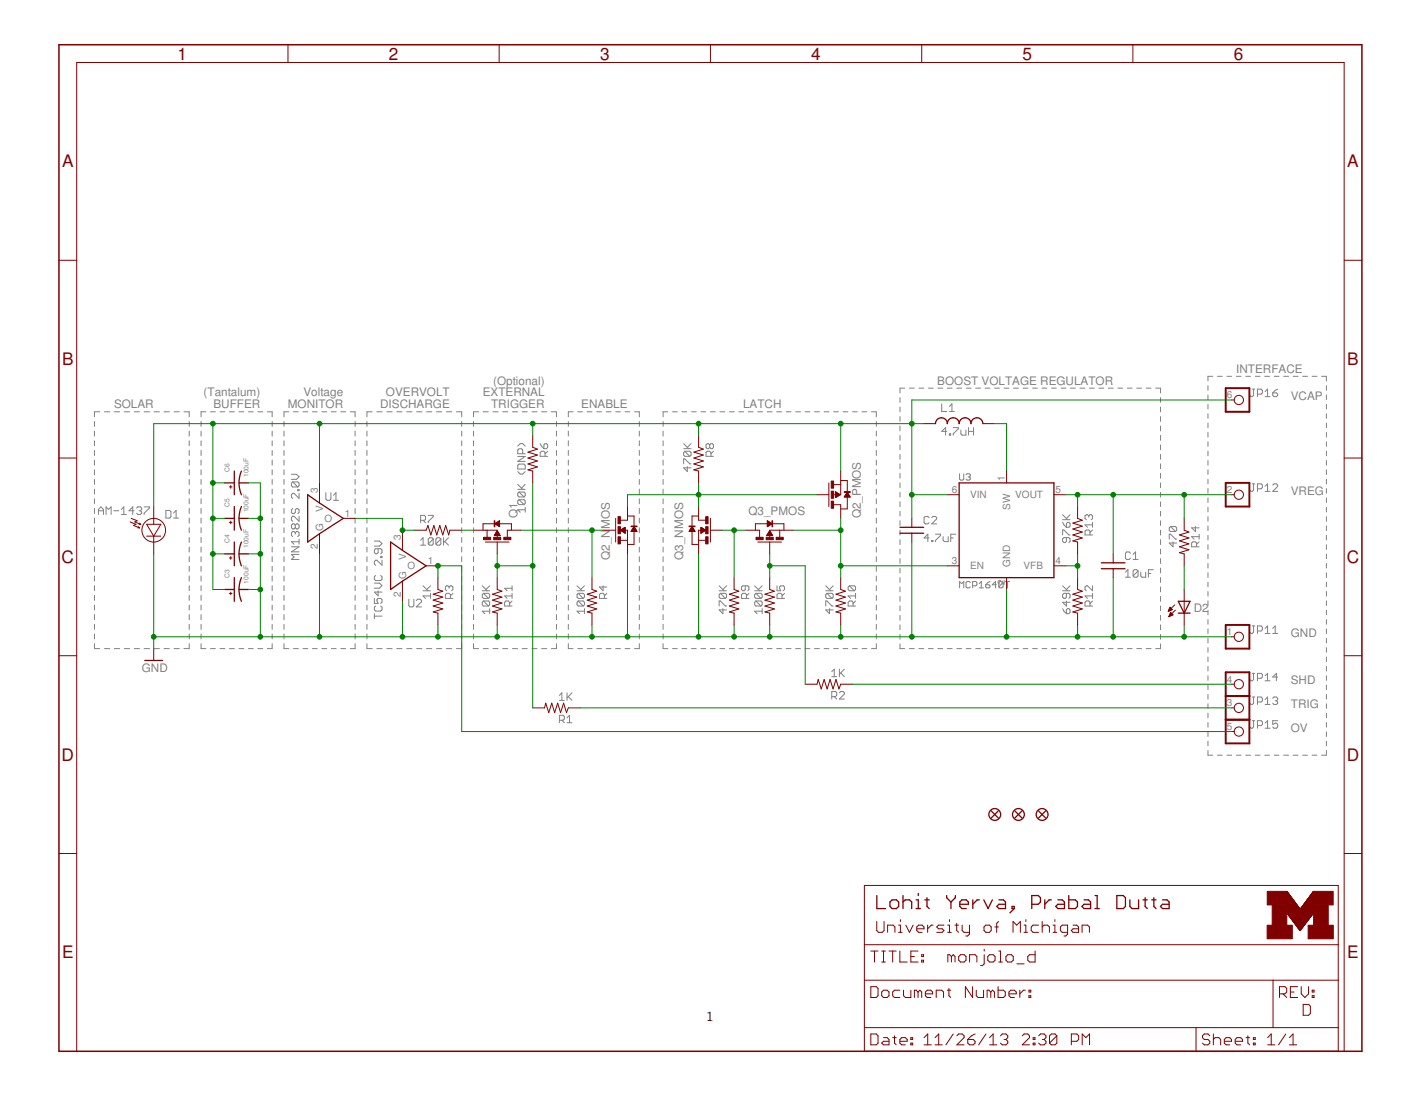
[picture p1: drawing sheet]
<svg xmlns="http://www.w3.org/2000/svg" width="279mm" height="216mm" viewBox="0 0 279 216" stroke-linecap="round" stroke-linejoin="round" font-family="sans-serif">
<defs><g id="words">
<g font-size="3.4" fill="#800000">
<text x="34.9" y="11.7">1</text>
<text x="76.5" y="11.7">2</text>
<text x="118.1" y="11.7">3</text>
<text x="159.6" y="11.7">4</text>
<text x="201.2" y="11.7">5</text>
<text x="242.8" y="11.7">6</text>
<text x="12.2" y="32.9">A</text>
<text x="265.1" y="32.9">A</text>
<text x="12.2" y="71.9">B</text>
<text x="265.1" y="71.9">B</text>
<text x="12.1" y="110.8">C</text>
<text x="265" y="110.8">C</text>
<text x="12.1" y="149.7">D</text>
<text x="265" y="149.7">D</text>
<text x="12.2" y="188.6">E</text>
<text x="265.1" y="188.6">E</text>
</g>
<text font-size="2.7" x="139" y="200.9">1</text>
<g font-size="2.3" fill="#808080">
<text x="97" y="75.7">(Optional)</text>
<text x="184.4" y="75.7">BOOST VOLTAGE REGULATOR</text>
<text x="243.2" y="73.4">INTERFACE</text>
<text x="22.4" y="80.3">SOLAR</text>
<text x="40.1" y="78">(Tantalum)</text>
<text x="42" y="80.3">BUFFER</text>
<text x="56.6" y="80.3">MONITOR</text>
<text x="59.7" y="78">Voltage</text>
<text x="74.8" y="80.3">DISCHARGE</text>
<text x="75.9" y="78">OVERVOLT</text>
<text x="95" y="78">EXTERNAL</text>
<text x="96.6" y="80.3">TRIGGER</text>
<text x="114.4" y="80.3">ENABLE</text>
<text x="146.2" y="80.3">LATCH</text>
<text x="254" y="78.7">VCAP</text>
<text x="147.3" y="101.3">Q3_PMOS</text>
<text x="254" y="97.4">VREG</text>
<text x="101.8" y="102" transform="rotate(-90 101.8 102)">Q1</text>
<text x="120" y="104.2" transform="rotate(-90 120 104.2)">MOS</text>
<text x="169.4" y="102" transform="rotate(-90 169.4 102)">Q2_PMOS</text>
<text x="120" y="110.2" transform="rotate(-90 120 110.2)">Q2_N</text>
<text x="134.4" y="110.2" transform="rotate(-90 134.4 110.2)">Q3_NMOS</text>
<text x="234.9" y="120.4">D2</text>
<text x="254" y="125.3">GND</text>
<text x="27.9" y="132.3">GND</text>
<text x="254" y="134.7">SHD</text>
<text x="254" y="139.3">TRIG</text>
<text x="254" y="144">OV</text>
</g>
<g font-size="2" fill="#808080">
<text x="241.4" y="78.4">6</text>
<text x="197.7" y="94.7" transform="rotate(-90 197.7 94.7)">1</text>
<text x="62.5" y="97" transform="rotate(-90 62.5 97)">3</text>
<text x="63.6" y="100.8" transform="rotate(-90 63.6 100.8)">V</text>
<text x="67.9" y="101.7">1</text>
<text x="187.3" y="97">6</text>
<text x="190.9" y="98.1">VIN</text>
<text x="198.7" y="100.4" transform="rotate(-90 198.7 100.4)">SW</text>
<text x="199.8" y="98.1">VOUT</text>
<text x="207.7" y="97">5</text>
<text x="241.4" y="97">2</text>
<text x="63.6" y="104.5" transform="rotate(-90 63.6 104.5)">G</text>
<text x="63.9" y="102.7">O</text>
<text x="78.9" y="106.4" transform="rotate(-90 78.9 106.4)">3</text>
<text x="62.5" y="108.1" transform="rotate(-90 62.5 108.1)">2</text>
<text x="79.9" y="110.1" transform="rotate(-90 79.9 110.1)">V</text>
<text x="79.9" y="113.9" transform="rotate(-90 79.9 113.9)">G</text>
<text x="80.2" y="112">O</text>
<text x="84.2" y="111">1</text>
<text x="187.3" y="111">3</text>
<text x="190.9" y="112">EN</text>
<text x="198.7" y="111.5" transform="rotate(-90 198.7 111.5)">GND</text>
<text x="201.4" y="112">VFB</text>
<text x="207.7" y="111">4</text>
<text x="78.9" y="117.4" transform="rotate(-90 78.9 117.4)">2</text>
<text x="197.7" y="115.1" transform="rotate(-90 197.7 115.1)">2</text>
<text x="241.4" y="125">1</text>
<text x="241.4" y="134.3">4</text>
<text x="241.4" y="139">3</text>
<text x="241.4" y="143.6">5</text>
</g>
<g font-size="1.3" fill="#808080">
<text x="45.2" y="92.8" transform="rotate(-90 45.2 92.8)">C6</text>
<text x="48.9" y="93.9" transform="rotate(-90 48.9 93.9)">100uF</text>
<text x="45.2" y="99.8" transform="rotate(-90 45.2 99.8)">C5</text>
<text x="48.9" y="100.9" transform="rotate(-90 48.9 100.9)">100uF</text>
<text x="45.2" y="106.8" transform="rotate(-90 45.2 106.8)">C4</text>
<text x="48.9" y="107.9" transform="rotate(-90 48.9 107.9)">100uF</text>
<text x="45.2" y="113.8" transform="rotate(-90 45.2 113.8)">C3</text>
<text x="48.9" y="114.8" transform="rotate(-90 48.9 114.8)">100uF</text>
</g>
</g></defs>
<g fill="none" stroke="#808080" stroke-width=".2">
<path d="M177.1 78.3v.9M178 76.4h-.9v.9M178.9 76.4h1M180.8 76.4h1M182.7 76.4h.9M184.5 76.4h1M185.3 79.5v1.5h1M186.4 76.4h.9M186.8 80l.5-.5v1.5M188.3 76.4h.9M190.1 76.4h1M192 76.4h.9"/>
<path d="M193.8 76.4h1M195.7 76.4h1M197.6 76.4h.9M199.4 76.4h1M201.3 76.4h.9M203.2 76.4h.9M205 76.4h1M206.9 76.4h.9M208.8 76.4h.9M210.6 76.4h1M212.5 76.4h.9M214.4 76.4h.9"/>
<path d="M216.2 76.4h1M218.1 76.4h.9M219.9 76.4h1M221.8 76.4h1M223.7 76.4h.9M225.5 76.4h1M227.4 76.4h.9v.9M228.3 78.3v.9M237.7 75.9v.9M237.7 77.7v1M237.7 79.6v.9M238.6 74.1h-.9v.9"/>
<path d="M239.5 74.1h1M241.4 74.1h.9M243.3 74.1h.9M245.1 74.1h1M246.4 76.6h.5M246.7 76.6v1.2l-.3 .3h-.3l-.2-.3M247 74.1h.9M247.4 77.6h.7l.3-.3v-.5l-.3-.2h-.7v1.5M248.9 74.1h.9M248.9 77.1l.5-.5v1.5M248.9 78.1h1M250.4 77.3h.7l.3 .3v.2l-.3 .3h-.4l-.3-.3z"/>
<path d="M250.7 74.1h1M251.4 76.6l-1 .7M252.6 74.1h.9M254.4 74.1h1M256.3 74.1h1M258.2 74.1h.9M260 74.1h1v.9M261 75.9v.9M261 77.7v1M261 79.6v.9M18.6 83v.9M18.6 84.9v.9"/>
<path d="M18.6 86.8v.9M18.6 88.6v1M18.6 90.6v.9M18.6 92.5v1M18.6 94.4v.9M18.6 96.3v.9M18.6 98.2v.9M19.6 81h-1v1M20.6 81h1M22.5 81h1M24.5 81h1M26.4 81h1.1"/>
<path d="M28.4 81h1M28.4 99.8h1v.2l-1 1v.3M30.3 81h1.1M32.3 81h1M34.2 81h1.1M36.2 81h1v1M37.2 83v.9M37.2 84.9v.9M37.2 86.8v.9M37.2 88.6v1M37.2 90.6v.9M37.2 92.5v1"/>
<path d="M37.2 94.4v.9M37.2 96.3v.9M37.2 98.2v.9M39.6 83v.9M39.6 84.9v.9M39.6 86.8v.9M39.6 88.6v1M39.6 90.6v.9M39.6 92.5v1M39.6 94.4v.9M39.6 96.3v.9M39.6 98.2v.9"/>
<path d="M40.5 81h-.9v1M41.4 81h1M43.3 81h.9M45.1 81h1M47 81h1M48.9 81h.9M50.7 81h1M52.6 81h1v1M53.6 83v.9M53.6 84.9v.9M53.6 86.8v.9M53.6 88.6v1"/>
<path d="M53.6 90.6v.9M53.6 92.5v1M53.6 94.4v.9M53.6 96.3v.9M53.6 98.2v.9M55.9 83v.9M55.9 84.9v.9M55.9 86.8v.9M55.9 88.6v1M55.9 90.6v.9M55.9 92.5v1M55.9 94.4v.9"/>
<path d="M55.9 96.3v.9M55.9 98.2v.9M56.8 81h-.9v1M57.3 93.3h1l.5 .5-.5 .5h-1M57.6 94.8h1l.2 .3v.5l-.2 .2M57.6 94.8l-.3 .3v.5l.3 .2h1M57.6 94.8l1 1M57.7 81h1M58.6 96.4h.2v.2h-.2zM58.8 97.1v1l-1-1h-.2l-.3 .2v.6l.3 .2M59.6 81h1M61.5 81h.9"/>
<path d="M63.3 81h1M64.1 97v1.2l.3 .3h.5l.2-.3v-1.2M65.2 81h.9M65.6 98.5h1M65.6 97.5l.5-.5v1.5M67.1 81h.9M68.9 81h1v1M69.9 83v.9M69.9 84.9v.9M69.9 86.8v.9M69.9 88.6v1M69.9 90.6v.9"/>
<path d="M69.9 92.5v1M69.9 94.4v.9M69.9 96.3v.9M69.9 98.2v.9M72.2 83v.9M72.2 84.9v.9M72.2 86.8v.9M72.2 88.6v1M72.2 90.6v.9M72.2 92.5v1M72.2 94.4v.9M72.2 96.3v.9"/>
<path d="M72.2 98.2v.9M73.2 81h-1v1M74.1 81h1.1M76.1 81h1.1M78.1 81h1M80 81h1.1M82 81h1M83.9 81h1.1M85.9 81h1M87.8 81h1.1M89.8 81h1v1M90.8 83v.9"/>
<path d="M90.8 84.9v.9M90.8 86.8v.9M90.8 88.6v1M90.8 90.6v.9M90.8 92.5v1M90.8 94.4v.9M90.8 96.3v.9M90.8 98.2v.9M93.2 83v.9M93.2 84.9v.9M93.2 86.8v.9M93.2 88.6v1"/>
<path d="M93.2 90.6v.9M93.2 92.5v1M93.2 94.4v.9M93.2 96.3v.9M93.2 98.2v.9M94.2 81h-1v1M95.1 81h1M97 81h1M98.9 81h1M100.8 81h1M101.9 91.6l.2-.3h1l.2 .3v.7h-1.4zM101.9 96.3h1.4"/>
<path d="M101.9 95.3l.9 1M101.9 92.8l.5 .5h.4l.5-.5M101.9 89.8h1.4l-1.4 1h1.4M101.9 87.8l.5-.5h.4l.5 .5M102.1 96.8h1l.2 .3v.5l-.2 .2M102.1 98.3h1l.2 .3v.5l-.2 .2M102.1 98.3l-.2 .3v.5l.2 .2h1M102.1 96.8l-.2 .3v.5l.2 .2h1M102.1 98.3l1 1M102.1 96.8l1 1M102.7 81h1M102.8 89.3v-.7l-.2-.3h-.5l-.2 .3v.7h1.4"/>
<path d="M103.3 99.8v1M103.3 95.3l-.7 .8M104.7 81h1M106.3 87.3l.7 1M106.6 81h1M107.3 89.8v-.7l-.3-.3h-.5l-.2 .3v.7h1.5M107.3 87.3h.2l.3 .3v.5l-.3 .2h-.5v-.7zM107.8 88.8l-.5 .5M108.5 81h1v1M109.5 83v.9M109.5 84.9v.9M109.5 86.8v.9"/>
<path d="M109.5 88.6v1M109.5 90.6v.9M109.5 92.5v1M109.5 94.4v.9M109.5 96.3v.9M109.5 98.2v.9M111.8 83v.9M111.8 84.9v.9M111.8 86.8v.9M111.8 88.6v1M111.8 90.6v.9M111.8 92.5v1"/>
<path d="M111.8 94.4v.9M111.8 96.3v.9M111.8 98.2v.9M112.8 81h-1v1M113.7 81h.9M115.5 81h1M117.4 81h.9M119.3 81h.9M121.1 81h1M123 81h.9M124.9 81h.9v1M125.8 83v.9"/>
<path d="M125.8 84.9v.9M125.8 86.8v.9M125.8 88.6v1M125.8 90.6v.9M125.8 92.5v1M125.8 94.4v.9M125.8 96.3v.9M125.8 98.2v.9M130.5 83v.9M130.5 84.9v.9M130.5 86.8v.9M130.5 88.6v1"/>
<path d="M130.5 90.6v.9M130.5 92.5v1M130.5 94.4v.9M130.5 96.3v.9M130.5 98.2v.9M131.4 81h-.9v1M132.3 81h1M134.2 81h.9M134.5 91.3v-1h.2l1 1h.3M134.5 88.3h1.5M134.5 87.3l1 1M134.7 88.8l-.2 .3v.5l.2 .2h1"/>
<path d="M134.7 88.8h1l.3 .3v.5l-.3 .2M134.7 88.8l1 1M135.2 91.8v1l-.7-.7h1.5M136 87.3l-.8 .8M136.1 81h.9M137.9 81h1M139.6 87.6l-.2-.3h-.3l-.2 .3v.5l.2 .2h.3l.2-.2M139.6 87.6l.3-.3h.2l.3 .3v.5l-.3 .2h-.2l-.3-.2M139.6 87.6v.5M139.8 81h.9M139.9 89.8v-.7l-.3-.3h-.5l-.2 .3v.7h1.5M140.4 88.8l-.5 .5"/>
<path d="M141.6 81h1M143.5 81h1M145.4 81h.9M147.2 81h1M149.1 81h1M151 81h.9M152.8 81h1M154.7 81h.9M156.5 81h1M158.4 81h1M160.3 81h.9M162.2 81h.9"/>
<path d="M164 81h1M165.9 81h.9M167.7 81h1M169.6 81h.9M171.5 81h.9v1M172.4 83v.9M172.4 84.9v.9M172.4 86.8v.9M172.4 88.6v1M172.4 90.6v.9M172.4 92.5v1M172.4 94.4v.9"/>
<path d="M172.4 96.3v.9M172.4 98.2v.9M177.1 80.1v1M177.1 82v.9M177.1 83.8v1M177.1 85.7v1M177.1 87.6v.9M177.1 89.4v1M177.1 91.3v.9M177.1 93.2v.9M177.1 95v1M177.1 96.9v.9"/>
<path d="M177.1 98.8v.9M186.3 84.9h-1l.8-.7v1.4M186.8 85.4h.2v.2h-.2zM186.8 81h1M187.6 84.2h1v.2l-1 1v.2M188.8 93.2v1.1l.2 .2h.4l.2-.2v-1.1M189.1 84.6v.8l.2 .2h.8v-1M190.1 93.5l.2-.3h.4l.2 .3-.2 .4M190.5 93.9h.2M190.6 84.9h1M190.6 84.2v1.4M190.7 93.9l.2 .2v.2l-.2 .2h-.4l-.2-.2"/>
<path d="M191.6 84.2v1.4M228.3 80.1v1M228.3 82v.9M228.3 83.8v1M228.3 85.7v1M228.3 87.6v.9M228.3 89.4v1M228.3 91.3v.9M228.3 93.2v.9M228.3 95v1M228.3 96.9v.9M228.3 98.8v.9"/>
<path d="M237.7 81.4v.9M237.7 83.3v.9M237.7 85.1v.9M237.7 87v.9M237.7 88.8v.9M237.7 90.6v.9M237.7 92.5v.9M237.7 94.3v.9M237.7 96.2v.9M237.7 98v.9M237.7 99.8v1M246.4 95.2h.5"/>
<path d="M246.7 95.2v1.3l-.3 .2h-.3l-.2-.2M247.4 96.2h.7l.3-.2v-.5l-.3-.3h-.7v1.5M248.9 95.7l.5-.5v1.5M248.9 96.7h1M250.4 95.5l.3-.3h.4l.3 .3v.2l-1 1h1M261 81.4v.9M261 83.3v.9M261 85.1v.9M261 87v.9M261 88.8v.9M261 90.6v.9M261 92.5v.9"/>
<path d="M261 94.3v.9M261 96.2v.9M261 98v.9M261 99.8v1M18.6 100.1v.9M18.6 102v1M18.6 103.9v.9M18.6 105.8v.9M18.6 107.7v.9M18.6 109.6v1M18.6 111.5v1M18.6 113.4v1"/>
<path d="M18.6 115.3v.9M18.6 117.2v1M18.6 119.1v1M19.4 101.3v-1l.5-.5 .5 .5v1M19.4 100.5h1M20.9 101.3v-1.5l.5 .5 .5-.5v1.5M22.4 100.5h1M23.9 100.3l.5-.5v1.5M23.9 101.3h1M26.4 100.5h-1l.7-.7v1.5M26.9 100l.2-.2h.5l.3 .2v.3l-.3 .2M27.4 100.5h.2"/>
<path d="M27.6 100.5l.3 .3v.2l-.3 .3h-.5l-.2-.3M32.6 100.5h.8l.2 .2v1l-.2 .3h-.8zM34.1 102h1M34.1 101l.5-.5v1.5M37.2 100.1v.9M37.2 102v1M37.2 103.9v.9M37.2 105.8v.9M37.2 107.7v.9M37.2 109.6v1M37.2 111.5v1M37.2 113.4v1"/>
<path d="M37.2 115.3v.9M37.2 117.2v1M37.2 119.1v1M39.6 100.1v.9M39.6 102v1M39.6 103.9v.9M39.6 105.8v.9M39.6 107.7v.9M39.6 109.6v1M39.6 111.5v1M39.6 113.4v1M39.6 115.3v.9"/>
<path d="M39.6 117.2v1M39.6 119.1v1M53.6 100.1v.9M53.6 102v1M53.6 103.9v.9M53.6 105.8v.9M53.6 107.7v.9M53.6 109.6v1M53.6 111.5v1M53.6 113.4v1M53.6 115.3v.9M53.6 117.2v1"/>
<path d="M53.6 119.1v1M55.9 100.1v.9M55.9 102v1M55.9 103.9v.9M55.9 105.8v.9M55.9 107.7v.9M55.9 109.6v1M55.9 111.5v1M55.9 113.4v1M55.9 115.3v.9M55.9 117.2v1M55.9 119.1v1"/>
<path d="M57.3 107.6h1.5l-1.5 1h1.5M57.6 100.1l-.3 .3v.5l.3 .2h.2l.3-.2v-.5l.2-.3h.3l.2 .3v.5l-.2 .2M58.1 103.4l.2-.3h.3l.2 .3v.5l-.2 .2h-.3l-.2-.2M58.1 104.9l.2-.3h.3l.2 .3v.5l-.2 .2M58.1 104.9l-.3-.3h-.2l-.3 .3v.5l.3 .2M58.1 103.4l-.3-.3h-.2l-.3 .3v.5l.3 .2h.2l.3-.2M58.1 103.4v.5M58.1 104.9v.2M58.8 109.1h-1.5l.5 .5-.5 .5h1.5M58.8 106.6h-1.5l.5 .5M58.8 101.6v1l-1-1h-.2l-.3 .3v.5l.3 .2M58.8 106.1v1"/>
<path d="M69.9 100.1v.9M69.9 102v1M69.9 103.9v.9M69.9 105.8v.9M69.9 107.7v.9M69.9 109.6v1M69.9 111.5v1M69.9 113.4v1M69.9 115.3v.9M69.9 117.2v1M69.9 119.1v1M72.2 100.1v.9"/>
<path d="M72.2 102v1M72.2 103.9v.9M72.2 105.8v.9M72.2 107.7v.9M72.2 109.6v1M72.2 111.5v1M72.2 113.4v1M72.2 115.3v.9M72.2 117.2v1M72.2 119.1v1M73.7 117.8v1h.7l-.2-.5v-.3l.2-.2h.5l.3 .2v.5l-.3 .3M73.7 114.8h1l.5 .5-.5 .5h-1"/>
<path d="M73.7 106.5h1l.5 .5-.5 .5h-1M73.9 113.3l-.2 .2v.5l.2 .3h1l.3-.3v-.5l-.3-.2M73.9 119.3l-.2 .2v.5l.2 .3h1l.3-.3v-.5l-.3-.2M74.4 108v.8l-.2 .2h-.3l-.2-.2v-.6l.2-.2h1l.3 .2v.6l-.3 .2M74.4 116.3v1l-.7-.8h1.5M74.9 109.5h.3v.2h-.3zM75.2 110.3v1l-1-1h-.3l-.2 .2v.5l.2 .3M80.4 117.9v1.3l.3 .2h.5l.2-.2v-1.3M81.9 118.2l.3-.3h.5l.2 .3v.2l-1 1h1M82.8 106.3l.4-.5v1.5M82.8 107.3h.9M82.8 102.4h.7l.2-.2v-.5l-.2-.3h-.7v1.5"/>
<path d="M83.2 116.3h1.5M83.2 115.3l1 1M83.2 102.4l.5 .5M84.3 101.4h.9v.3l-.9 1v.2M84.7 117.3h-1.5l.5 .5M84.7 116.8v1M84.7 115.3l-.7 .7M85.2 106.1l-.2-.3h-.5l-.2 .3v1M85.2 106.1v1l-.2 .2h-.5l-.2-.2M85.2 106.1l-.9 1M86.7 106.1l-.2-.3h-.5l-.2 .3v1M86.7 106.1v1l-.2 .2h-.5l-.2-.2"/>
<path d="M86.7 106.1l-.9 1M87.3 105.8v1.5M87.5 106.6l.7 .7M88.2 105.8l-.9 1M88.4 115.5l-.3-.2h-.2l-.3 .2v.5l.3 .3M88.4 115.5l.2-.2h.3l.2 .2v.5l-.2 .3M88.4 115.5v.3M88.6 117.8v-.8l-.2-.2h-.5l-.3 .2v.8h1.5M89.1 116.8l-.5 .5M90.8 100.1v.9M90.8 102v1M90.8 103.9v.9"/>
<path d="M90.8 105.8v.9M90.8 107.7v.9M90.8 109.6v1M90.8 111.5v1M90.8 113.4v1M90.8 115.3v.9M90.8 117.2v1M90.8 119.1v1M93.2 100.1v.9M93.2 102v1M93.2 103.9v.9M93.2 105.8v.9"/>
<path d="M93.2 107.7v.9M93.2 109.6v1M93.2 111.5v1M93.2 113.4v1M93.2 115.3v.9M93.2 117.2v1M93.2 119.1v1M94.9 116.3h1.5M94.9 115.3l1 1M95.1 116.8l-.2 .2v.5l.2 .3h1M95.1 118.3l-.2 .2v.5l.2 .3h1M95.1 118.3h1l.3 .2v.5l-.3 .3"/>
<path d="M95.1 116.8h1l.3 .2v.5l-.3 .3M95.1 118.3l1 1M95.1 116.8l1 1M96.4 119.8v1M96.4 115.3l-.8 .7M100.3 119.3v-.8l-.3-.2h-.5l-.2 .2v.8h1.5M100.8 117.3h-1.5l.5 .5M100.8 118.3l-.5 .5M100.8 115.3v1M100.8 116.8v1M100.8 115.8h-1.5l.5 .5M103.3 100.3h-1.4l.5 .5"/>
<path d="M109.5 100.1v.9M109.5 102v1M109.5 103.9v.9M109.5 105.8v.9M109.5 107.7v.9M109.5 109.6v1M109.5 111.5v1M109.5 113.4v1M109.5 115.3v.9M109.5 117.2v1M109.5 119.1v1M111.8 100.1v.9"/>
<path d="M111.8 102v1M111.8 103.9v.9M111.8 105.8v.9M111.8 107.7v.9M111.8 109.6v1M111.8 111.5v1M111.8 113.4v1M111.8 115.3v.9M111.8 117.2v1M111.8 119.1v1M113.5 116.3h1.5M113.5 115.3l1 1"/>
<path d="M113.8 116.8l-.3 .2v.5l.3 .3h.9M113.8 116.8h.9l.3 .2v.5l-.3 .3M113.8 118.3h.9l.3 .2v.5l-.3 .3M113.8 118.3l-.3 .2v.5l.3 .3h.9M113.8 118.3l.9 1M113.8 116.8l.9 1M115 119.8v1M115 115.3l-.7 .7M118.7 115.3v1l-.8-.8h1.5M118.9 117.8v-.8l-.2-.2h-.5l-.3 .2v.8h1.5M119.4 116.8l-.5 .5M125.8 100.1v.9"/>
<path d="M125.8 102v1M125.8 103.9v.9M125.8 105.8v.9M125.8 107.7v.9M125.8 109.6v1M125.8 111.5v1M125.8 113.4v1M125.8 115.3v.9M125.8 117.2v1M125.8 119.1v1M130.5 100.1v.9M130.5 102v1"/>
<path d="M130.5 103.9v.9M130.5 105.8v.9M130.5 107.7v.9M130.5 109.6v1M130.5 111.5v1M130.5 113.4v1M130.5 115.3v.9M130.5 117.2v1M130.5 119.1v1M141.5 116.3h1.5M141.5 119.3v-1h.2l1 1h.3M141.5 115.3l1 1"/>
<path d="M141.7 116.8l-.2 .2v.5l.2 .3h1M141.7 116.8h1l.3 .2v.5l-.3 .3M141.7 116.8l1 1M142.2 119.8v1l-.7-.8h1.5M143 115.3l-.8 .7M146.6 115.3v.7l-.2 .3h-.2l-.3-.3v-.5l.3-.2h.9l.3 .2v.5l-.3 .3M146.9 117.8v-.8l-.3-.2h-.4l-.3 .2v.8h1.5M147.4 116.8l-.5 .5M148.5 116.3h1.5M148.5 115.3l1 1M148.7 116.8l-.2 .2v.5l.2 .3h1M148.7 118.3l-.2 .2v.5l.2 .3h1"/>
<path d="M148.7 118.3h1l.3 .2v.5l-.3 .3M148.7 116.8h1l.3 .2v.5l-.3 .3M148.7 118.3l1 1M148.7 116.8l1 1M150 119.8v1M150 115.3l-.8 .7M152.9 115.3v1h.7l-.2-.5v-.3l.2-.2h.5l.3 .2v.5l-.3 .3M153.9 117.8v-.8l-.3-.2h-.5l-.2 .2v.8h1.5M154.4 116.8l-.5 .5M162.5 116.3h1.4M162.5 119.3v-1h.2l1 1h.2M162.5 115.3l.9 1"/>
<path d="M162.7 116.8l-.2 .2v.5l.2 .3h1M162.7 116.8h1l.2 .2v.5l-.2 .3M162.7 116.8l1 1M163.2 119.8v1l-.7-.8h1.4M163.9 115.3l-.7 .7M167.1 115.3l-.2 .2v.5l.2 .3h1M167.1 115.3h1l.2 .2v.5l-.2 .3M167.1 115.3l1 1M167.9 119.3v-.8l-.3-.2h-.5l-.2 .2v.8h1.4M168.3 117.3h-1.4l.5 .5M168.3 118.3l-.4 .5M168.3 116.8v1"/>
<path d="M172.4 100.1v.9M172.4 102v1M172.4 103.9v.9M172.4 105.8v.9M172.4 107.7v.9M172.4 109.6v1M172.4 111.5v1M172.4 113.4v1M172.4 115.3v.9M172.4 117.2v1M172.4 119.1v1M177.1 100.6v1"/>
<path d="M177.1 102.5v.9M177.1 104.4v.9M177.1 106.2v1M177.1 108.1v.9M177.1 109.9v1M177.1 111.8v1M177.1 113.7v.9M177.1 115.5v1M177.1 117.4v.9M177.1 119.3v.9M182.8 101.9l-.2-.3h-.5l-.3 .3v1l.3 .2h.5l.2-.2M182.8 105.9h-1l.8-.8v1.5"/>
<path d="M183.3 106.4h.3v.2h-.3zM183.3 101.9l.3-.3h.4l.3 .3v.2l-1 1h1M184.1 105.1h1v.3l-1 1v.2M185.6 105.6v.8l.2 .2h.8v-1M187.1 105.9h.5M188 105.1h-.9v1.5M188.8 115.7v-1.3l.4 .5 .4-.5v1.3M190.9 114.7l-.2-.3h-.4l-.2 .3v.8l.2 .2h.4l.2-.2M191.4 115.3h.6l.2-.2v-.4l-.2-.3h-.6v1.3M192.7 115.7h.8M192.7 114.9l.4-.5v1.3M194 115.1h.6l.2 .4-.2 .2h-.4l-.2-.2z"/>
<path d="M194.8 114.4l-.8 .7M196.1 115.1h-.9l.7-.7v1.3M197.4 114.7l-.3-.3h-.4l-.2 .3v.8M197.4 114.7v.8l-.3 .2h-.4l-.2-.2M197.4 114.7l-.9 .8M197.8 114.4h.8M198.2 114.4v1.3M209.1 116.3h1.4M209.1 105.3v-1h.2l1 1h.2M209.1 102.8l.7 1M209.1 102.3h1.4M209.1 101.3l1 1"/>
<path d="M209.1 119.8l.2 .5 .5 .5M209.1 115.3l1 1M209.8 116.8v.7l-.2 .3h-.3l-.2-.3v-.5l.2-.2h1l.2 .2v.5l-.2 .3M209.8 105.8v.8l-.2 .2h-.3l-.2-.2v-.6l.2-.2h1l.2 .2v.6l-.2 .2M209.8 103l.3-.2h.2l.2 .2v.5l-.2 .3h-.5zM209.8 118.3v1l-.7-.8h1.4M210.1 119.8h.2l.2 .2v.5l-.2 .3h-.5v-.8zM210.5 101.3l-.7 .7M210.5 115.3l-.7 .7M214.2 101.5l-.2-.2h-.3l-.2 .2v.5l.2 .3M214.2 101.5l.3-.2h.2l.3 .2v.5l-.3 .3M214.2 101.5v.3"/>
<path d="M214.5 119.3v-.8l-.3-.2h-.5l-.2 .2v.8h1.5M214.5 105.3v-.8l-.3-.2h-.5l-.2 .2v.8h1.5M215 117.3h-1.5l.5 .5M215 115.3v1l-1-1h-.3l-.2 .2v.5l.2 .3M215 104.3l-.5 .5M215 103.3h-1.5l.5 .5M215 102.8v1M215 116.8v1M215 118.3l-.5 .5M221.4 112.6l.5-.5v1.5M221.4 113.6h1M222.4 108.9l-.2-.3h-.5l-.3 .3v1l.3 .2h.5l.2-.2"/>
<path d="M222.9 110.1h1M222.9 109.1l.5-.5v1.5M223.9 112.4v.9l-.2 .3h-.5l-.3-.3M223.9 112.4l-.2-.3h-.5l-.3 .3v.9M223.9 112.4l-1 .9M224.5 112.6v.7l.2 .3h.7v-1M226 112.9h.4M226.9 112.1h-.9v1.5M228.3 100.6v1M228.3 102.5v.9M228.3 104.4v.9M228.3 106.2v1"/>
<path d="M228.3 108.1v.9M228.3 109.9v1M228.3 111.8v1M228.3 113.7v.9M228.3 115.5v1M228.3 117.4v.9M228.3 119.3v.9M230.1 106.1v-1h.2l1 1h.2M230.3 103.6l-.2 .3v.5l.2 .2h1M230.3 103.6h1l.2 .3v.5l-.2 .2M230.3 103.6l1 1M230.8 106.6v1l-.7-.7h1.4"/>
<path d="M235.2 103.6v1l-.7-.7h1.4M235.4 107.6v-.7l-.2-.3h-.5l-.2 .3v.7h1.4M235.9 106.6l-.5 .5M235.9 105.6h-1.4l.4 .5M235.9 105.1v1M237.7 101.7v.9M237.7 103.5v.9M237.7 105.4v.9M237.7 107.2v.9M237.7 109.1v.9M237.7 110.9v.9M237.7 112.7v.9"/>
<path d="M237.7 114.6v.9M237.7 116.4v.9M237.7 118.3v.9M261 101.7v.9M261 103.5v.9M261 105.4v.9M261 107.2v.9M261 109.1v.9M261 110.9v.9M261 112.7v.9M261 114.6v.9M261 116.4v.9"/>
<path d="M261 118.3v.9M18.6 121v1M18.6 122.9v1M18.6 124.8v1M18.6 126.7v1h1M20.6 127.7h1M22.5 127.7h1M24.5 127.7h1M26.4 127.7h1.1M28.4 127.7h1M30.3 127.7h1.1M32.3 127.7h1"/>
<path d="M34.2 127.7h1.1M37.2 126.7v1h-1M37.2 121v1M37.2 122.9v1M37.2 124.8v1M39.6 126.7v1h.9M39.6 121v1M39.6 122.9v1M39.6 124.8v1M41.4 127.7h1M43.3 127.7h.9M45.1 127.7h1"/>
<path d="M47 127.7h1M48.9 127.7h.9M50.7 127.7h1M53.6 126.7v1h-1M53.6 121v1M53.6 122.9v1M53.6 124.8v1M55.9 126.7v1h.9M55.9 121v1M55.9 122.9v1M55.9 124.8v1M57.7 127.7h1"/>
<path d="M59.6 127.7h1M61.5 127.7h.9M63.3 127.7h1M65.2 127.7h.9M67.1 127.7h.9M69.9 126.7v1h-1M69.9 121v1M69.9 122.9v1M69.9 124.8v1M72.2 126.7v1h1M72.2 121v1M72.2 122.9v1"/>
<path d="M72.2 124.8v1M73.7 121.3h1.5M73.7 120.8v1M74.1 127.7h1.1M76.1 127.7h1.1M78.1 127.7h1M80 127.7h1.1M82 127.7h1M83.9 127.7h1.1M85.9 127.7h1M87.8 127.7h1.1M90.8 126.7v1h-1"/>
<path d="M90.8 121v1M90.8 122.9v1M90.8 124.8v1M93.2 126.7v1h1M93.2 121v1M93.2 122.9v1M93.2 124.8v1M95.1 127.7h1M96.4 120.3h-1.5l.5 .5M97 127.7h1M98.9 127.7h1M100.8 127.7h1"/>
<path d="M102.7 127.7h1M104.7 127.7h1M106.6 127.7h1M109.5 126.7v1h-1M109.5 121v1M109.5 122.9v1M109.5 124.8v1M110.1 136.9l.5-.5v1.4M110.1 137.8h.9M111.6 136.4v1.4M111.8 137.1l.7 .7M111.8 126.7v1h1"/>
<path d="M111.8 121v1M111.8 122.9v1M111.8 124.8v1M112.5 136.4l-.9 1M113.7 127.7h.9M115 120.3h-1.5l.5 .5M115.5 127.7h1M117.4 127.7h.9M119.3 127.7h.9M121.1 127.7h1M123 127.7h.9M125.8 126.7v1h-.9"/>
<path d="M125.8 121v1M125.8 122.9v1M125.8 124.8v1M130.5 126.7v1h.9M130.5 121v1M130.5 122.9v1M130.5 124.8v1M132.3 127.7h1M134.2 127.7h.9M136.1 127.7h.9M137.9 127.7h1M139.8 127.7h.9"/>
<path d="M141.6 127.7h1M143.5 127.7h1M145.4 127.7h.9M147.2 127.7h1M149.1 127.7h1M150 120.3h-1.5l.5 .5M151 127.7h.9M152.8 127.7h1M154.7 127.7h.9M156.5 127.7h1M158.4 127.7h1M160.3 127.7h.9"/>
<path d="M162.2 127.7h.9M163.7 132.2l.4-.5v1.5M163.7 133.2h.9M163.7 137.1h.7l.2-.3v-.4l-.2-.3h-.7v1.5M164 127.7h1M164.1 137.1l.5 .5M165.2 131.7v1.5M165.2 136.4l.2-.3h.5l.2 .3v.2l-.9 1h.9M165.4 132.4l.7 .8M165.9 127.7h.9M166.1 131.7l-.9 1M167.7 127.7h1"/>
<path d="M169.6 127.7h.9M172.4 126.7v1h-.9M172.4 121v1M172.4 122.9v1M172.4 124.8v1M177.1 126.7v1h.9M177.1 121.1v1M177.1 123v.9M177.1 124.8v1M178.9 127.7h1M180.8 127.7h1M182.7 127.7h.9"/>
<path d="M184.5 127.7h1M186.4 127.7h.9M188.3 127.7h.9M190.1 127.7h1M192 127.7h.9M193.8 127.7h1M195.7 127.7h1M197.6 127.7h.9M199.4 127.7h1M201.3 127.7h.9M203.2 127.7h.9M205 127.7h1"/>
<path d="M206.9 127.7h.9M208.8 127.7h.9M210.6 127.7h1M212.5 127.7h.9M214.4 127.7h.9M216.2 127.7h1M218.1 127.7h.9M219.9 127.7h1M221.8 127.7h1M223.7 127.7h.9M225.5 127.7h1M228.3 126.7v1h-.9"/>
<path d="M228.3 121.1v1M228.3 123v.9M228.3 124.8v1M237.7 120.1v.9M237.7 121.9v1M237.7 123.8v.9M237.7 125.6v.9M237.7 127.5v.9M237.7 129.3v.9M237.7 131.1v1M237.7 133v.9M237.7 134.8v.9"/>
<path d="M237.7 136.7v.9M237.7 138.5v.9M246.4 123.2h.5M246.4 137.2h.5M246.4 132.5h.5M246.7 123.2v1.2l-.3 .3h-.3l-.2-.3M246.7 132.5v1.3l-.3 .2h-.3l-.2-.2M246.7 137.2v1.2l-.3 .2h-.3l-.2-.2M247.4 133.5h.7l.3-.3v-.4l-.3-.3h-.7v1.5M247.4 124.2h.7l.3-.3v-.5l-.3-.2h-.7v1.5M247.4 138.2h.7l.3-.3v-.5l-.3-.2h-.7v1.4M248.9 124.7h1"/>
<path d="M248.9 123.7l.5-.5v1.5M248.9 133l.5-.5v1.5M248.9 137.7l.5-.5v1.4M248.9 138.6h1M248.9 134h1M250.4 124.7h1M250.4 123.7l.5-.5v1.5M250.4 137.4l.3-.2h.4l.3 .2v.3l-.3 .2M250.9 137.9h.2M251.1 137.9l.3 .3v.2l-.3 .2h-.4l-.3-.2M251.4 133.2h-1l.7-.7v1.5M261 120.1v.9"/>
<path d="M261 121.9v1M261 123.8v.9M261 125.6v.9M261 127.5v.9M261 129.3v.9M261 131.1v1M261 133v.9M261 134.8v.9M261 136.7v.9M261 138.5v.9M110.1 141.8h.7l.2-.3v-.5l-.2-.2h-.7v1.4M110.6 141.8l.4 .4"/>
<path d="M111.6 141.3l.5-.5v1.4M111.6 142.2h.9M237.7 140.4v.9M237.7 142.2v.9M237.7 144v.9M237.7 145.9v.9M237.7 147.7v.9h.9M239.5 148.6h1M241.4 148.6h.9M243.3 148.6h.9M245.1 148.6h1M246.4 141.8h.5"/>
<path d="M246.7 141.8v1.3l-.3 .2h-.3l-.2-.2M247 148.6h.9M247.4 142.8h.7l.3-.2v-.5l-.3-.3h-.7v1.5M248.9 148.6h.9M248.9 142.3l.5-.5v1.5M248.9 143.3h1M250.7 148.6h1M251.4 141.8h-1v.8l.5-.3h.2l.3 .3v.5l-.3 .2h-.4l-.3-.2M252.6 148.6h.9M254.4 148.6h1M256.3 148.6h1M258.2 148.6h.9"/>
<path d="M261 147.7v.9h-1M261 140.4v.9M261 142.2v.9M261 144v.9M261 145.9v.9"/>
</g>
<g fill="none" stroke="#800000" stroke-width=".25">
<path d="M44.2 95h1.9M46.1 92.7v4.7M46.1 99.7v4.7M47 95h1.9M47.5 99.7a5.9 5.9 0 0 0 0 4.7M47.5 92.7a5.9 5.9 0 0 0 0 4.7M60.5 97.4l7 4.6-7 4.7zM184.1 83.4a1.16 1.16 0 0 1 1.1-1.2 1.16 1.16 0 0 1 1.2 1.2 1.16 1.16 0 0 1 1.2-1.2 1.16 1.16 0 0 1 1.1 1.2 1.16 1.16 0 0 1 1.2-1.2 1.16 1.16 0 0 1 1.2 1.2 1.17 1.17 0 0 1 1.1-1.2 1.17 1.17 0 0 1 1.2 1.2M188.7 95h18.7v18.7h-18.7zM44.2 116h1.9M44.2 109h1.9M44.2 102h1.9"/>
<path d="M46.1 106.7v4.7M46.1 113.7v4.6M47 116h1.9M47 109h1.9M47 102h1.9M47.5 113.7a5.9 5.9 0 0 0 0 4.6M47.5 106.7a6 6 0 0 0 0 4.7M76.9 106.7l6.9 4.7-6.9 4.6zM177.1 103.8h4.6M177.1 104.9h4.6M216.7 110.8h4.7M216.7 111.9h4.7"/>
<path d="M231.8 118.3h2.4l-1.2 2.4zM28.5 130h3.5M231.8 120.7h2.4M195 159.6l1.4 1.4M196.4 159.6l-1.4 1.4M199.7 159.6l1.4 1.4M201.1 159.6l-1.4 1.4M204.3 159.6l1.4 1.4M205.7 159.6l-1.4 1.4M172.5 176.3v2.5h1.7M175.1 177.5l.4-.4h.9l.4 .4v.9l-.4 .4h-.9l-.4-.4zM177.7 177.5l.4-.4h.9l.4 .4v1.3"/>
<path d="M177.7 176.3v2.5M180.3 178.8h.8M180.3 177.1h.4v1.7M180.7 175.8v.5M182 177.1h.8M182.4 176.7v1.7l.4 .4M186.3 176.3v.4l.8 .8M187.1 177.5v1.3M188 176.3v.4l-.9 .8M188.8 178h1.7v-.5l-.4-.4h-.8l-.5 .4v.9l.5 .4h.8M191.4 177.1v1.7M192.7 177.1h-.4l-.9 .9"/>
<path d="M193.6 177.1l.8 1.7 .9-1.7M196.6 177.1h.8l.4 .4v1.3h-1.2l-.5-.4 .5-.4h1.2M199.1 178.4h.5v.4h-.5zM199.6 178.8l-.9 .9M203 178h1.3l.4-.5v-.8l-.4-.4h-1.3v2.5M205.6 177.1v1.7M206.9 177.1h-.5l-.8 .9M208.2 177.1h.8l.4 .4v1.3h-1.2l-.5-.4 .5-.4h1.2M210.3 176.3v2.5h1.3l.4-.4v-.9l-.4-.4h-1.3M213.3 177.1h.9l.4 .4v1.3h-1.3l-.4-.4 .4-.4h1.3M215.5 178.8h.8M215.5 176.3h.4v2.5"/>
<path d="M219.8 176.3h1.2l.4 .4v1.7l-.4 .4h-1.2zM222.3 177.1v1.3l.4 .4h1.3v-1.7M224.9 177.1h.8M225.3 176.7v1.7l.4 .4M226.6 177.1h.9M227 176.7v1.7l.5 .4M228.7 177.1h.9l.4 .4v1.3h-1.3l-.4-.4 .4-.4h1.3"/>
<circle cx="195.7" cy="160.3" r="1.16"/>
<circle cx="200.4" cy="160.3" r="1.16"/>
<circle cx="205" cy="160.3" r="1.16"/>
</g>
<g fill="none" stroke="#800000" stroke-width=".2">
<path d="M56.7 8.8v3.5M98.2 8.8v3.5M139.8 8.8v3.5M181.4 8.8v3.5M222.9 8.8v3.5M11.6 51.2h3.5M264.5 51.2h3.5M242.3 78.7h.5M11.6 90.1h3.5M30.2 99.7v3.5M45.1 95.8h.6M45.4 95.6v.5"/>
<path d="M62.9 95v4M104.8 85.7v2.3l.9 .4-1.8 .6 1.8 .6-1.8 .5 1.8 .6-1.8 .6 1.8 .6-1.8 .6 .9 .2v2.3M123.5 99.7v2.7h-1.4M137.5 99.7v2.7h1.4M137.5 85.7v2.3l.9 .4-1.9 .6 1.9 .6-1.9 .5 1.9 .6-1.9 .6 1.9 .6-1.9 .6 1 .2v2.3M160.8 97.4h2.3M163.1 95v4.7M164 95.4h1.4M164 99.3h1.4v2.7M164.4 96.8l.9 .6-.9 .5zM164.4 97.9h.1M164.4 97.8h.2"/>
<path d="M164.4 97.7h.3M164.4 97.7h.4M164.4 97.6h.5M164.4 97.5h.6M164.4 97.5h.7M164.4 97.4h.8M164.4 97.3h.8M164.4 97.2h.7M164.4 97.2h.6M164.4 97.1h.5M164.4 97h.4M164.4 97h.3"/>
<path d="M164.4 96.9h.2M164.4 96.9h.1M164.4 96.8h.1M165.4 92.7v4.7h-1.5M165.4 94.6h1.3v2.3M166.1 97.8h1.2M166.2 97.7h1M166.3 97.6h.9M166.3 97.5h.8M166.4 97.4h.6M166.5 97.3h.5M166.5 97.2h.4"/>
<path d="M166.6 97.1h.2M166.6 97h.2M166.7 96.9h.1M166.7 97.7v2.5h-1.3M166.7 96.9l.6 .9h-1.2zM181.7 83.4h2.4M186.4 97.4h2.3M193.4 83.4h2.3M198.1 92.7v2.3M207.4 97.4h2.3M212 99.7v2.3l1 .4-1.9 .6 1.9 .5-1.9 .6 1.9 .6-1.9 .6 1.9 .6-1.9 .5 .9 .3v2.3M242.3 97.4h.5"/>
<path d="M264.5 90.1h3.5M25.6 102.7l1.2 .5-.5 .2 1.2 .5M25.8 102l1.2 .5-.5 .2 1.2 .5M27.1 103.9h.4M27.2 103.7l.3 .2M27.3 103.2h.4M27.5 103l.2 .2M28.9 103.2h2.7l-1.4 2.3zM28.9 105.5h2.7M30.2 105.5v3.5M45.1 102.8h.6M45.1 116.8h.6"/>
<path d="M45.1 109.8h.6M45.4 102.6v.5M45.4 109.5v.6M45.4 116.5v.6M62.9 105.1v3.9M67.5 102h2.4M79.2 104.4v3.9M79.2 114.4v3.9M81.5 104.4h2.3l.4-1 .6 1.9 .6-1.9 .5 1.9 .6-1.9 .6 1.9 .6-1.9 .6 1.9 .2-.9h2.3M83.8 111.4h2.4M86.2 113.7v2.3l.9 .4-1.9 .5 1.9 .6-1.9 .6 1.9 .6-1.9 .6 1.9 .5-1.9 .6 1 .3v2.3M93.2 104.4h4.6v1.5"/>
<path d="M95 104.4v-1.3h5.6v1.3M95.5 106.7h4.7M95.8 104.4v1.3M97.3 105.3h1.1M97.3 105.3h1M97.4 105.2h.9M97.4 105.1h.8M97.5 105.1h.7M97.5 103.1h.8M97.5 103h.8M97.5 105h.6M97.6 103.2h.7"/>
<path d="M97.6 104.9h.5M97.6 103h.7M97.6 104.8h.4M97.7 104.7h.3M97.7 103.3h.6M97.7 102.9h.6M97.7 104.6h.2M97.7 102.8h.6M97.8 103.3h.5M97.8 104.5h.1M97.8 104.5l.6 .9h-1.1zM97.8 106.7v2.3"/>
<path d="M97.8 113.7v2.3l1 .4-1.9 .5 1.9 .6-1.9 .6 1.9 .6-1.9 .6 1.9 .5-1.9 .6 .9 .3v2.3M97.9 103.4h.4M97.9 102.8h.4M98 103.4h.3M98 102.7h.3M98 102.6h.3M98.1 103.5h.2M98.1 103.6h.2M98.1 102.6h.2M98.3 103.6h.1M98.3 102.5h.1M98.3 102.5l-.9 .6 .9 .6"/>
<path d="M98.3 102.5v1.2M102.5 104.4h-2.7v1.3M116.5 113.7v2.3l.9 .4-1.9 .5 1.9 .6-1.9 .6 1.9 .6-1.9 .6 1.9 .5-1.9 .6 1 .3v2.3M118.8 104.4h2.3M121.1 102v4.7M122.1 106.3h1.4M122.1 104.4l.9-.6v1.1zM122.1 104.4h.9M122.2 104.3l1.3 .1v4.6M122.2 104.4h.8M122.3 104.2h.7M122.3 104.5h.7"/>
<path d="M122.4 104.5h.6M122.4 104.1h.6M122.5 104.6h.5M122.6 104.1h.4M122.6 104.7h.4M122.6 104h.4M122.7 104.7h.3M122.7 103.9h.3M122.8 104.8h.2M122.9 103.9h.1M122.9 104.9h.1M123 104.9h.1"/>
<path d="M123.5 101.6h1.3v2.1M124.2 104.5h1.1M124.3 104.4h.9M124.4 104.3h.8M124.4 104.2h.7M124.5 104.1h.6M124.5 104.1h.5M124.5 104h.5M124.6 103.9h.3M124.7 103.8h.1M124.7 103.7h.1M124.8 104.6v2.5h-1.3"/>
<path d="M124.8 103.7l.5 .9h-1.1zM135.6 104.5h1.1M135.7 104.5h1M135.7 104.4h1M135.7 104.4h.9M135.8 104.3h.8M135.8 104.2h.7M135.9 104.1h.6M135.9 104.1h.5M136 104h.4M136 103.9h.4M136 103.9h.3"/>
<path d="M136.1 103.8h.1M136.1 103.7h.1M136.2 104.6v2.5h1.3M136.2 103.7l.6 .9h-1.2zM137.5 106.3h1.4M137.5 101.6h-1.3v2.1M137.9 104.9h.1M137.9 104.8h.3M137.9 104.7h.3M137.9 104.7h.4M137.9 104.6h.6M137.9 104.5h.6"/>
<path d="M137.9 104.5h.7M137.9 104.4h.8M137.9 104.4h.9M137.9 104.2h.8M137.9 104.2h.7M137.9 104.1h.6M137.9 104.1h.5M137.9 104h.4M137.9 103.9h.3M137.9 103.8l.2 .1M137.9 103.8l1 .6-1 .5zM138.8 104.3l-1.3 .1v4.6"/>
<path d="M139.8 102v4.7M139.8 104.4h2.3M144.4 113.7v2.3l1 .4-1.9 .5 1.9 .6-1.9 .6 1.9 .6-1.9 .6 1.9 .5-1.9 .6 .9 .3v2.3M146.8 104.4h2.7v1.3M148.6 104.4v-1.3h5.6v1.3M149.1 106.7h4.7M150.9 105.3h1.1M151 105.2h.9M151 103.2h.7M151 102.5l.9 .6-.9 .6M151 102.5v1.2M151 103.6h.1"/>
<path d="M151 103.5h.2M151 103.4h.3M151 103.4h.4M151 103.3h.5M151 103.3h.6M151 103.1h.8M151 103h.8M151 103h.7M151 102.9h.6M151 102.8h.5M151 102.8h.4M151 102.7h.3"/>
<path d="M151 102.6h.2M151 102.6h.1M151 102.5h.1M151 105.1h.8M151.1 105.1h.7M151.1 105h.7M151.2 104.9h.5M151.2 104.8h.4M151.3 104.7h.3M151.3 104.6h.2M151.4 104.5h.1M151.4 106.7v2.3"/>
<path d="M151.4 113.7v2.3l1 .4-1.9 .5 1.9 .6-1.9 .6 1.9 .6-1.9 .6 1.9 .5-1.9 .6 .9 .3v2.3M151.4 104.5l.6 .9h-1.1zM153.4 104.4v1.3M156.1 104.4h-4.7v1.5M165.4 113.7v2.3l.9 .4-1.8 .5 1.8 .6-1.8 .6 1.8 .6-1.8 .6 1.8 .5-1.8 .6 .9 .3v2.3M179.4 102v1.8M179.4 104.9v1.8M186.4 111.4h2.3M198.1 113.7v2.3M207.4 111.4h2.3M212 113.7v2.3l1 .4-1.9 .5 1.9 .6-1.9 .6 1.9 .6-1.9 .6 1.9 .5-1.9 .6 .9 .3v2.3M219 109v1.8"/>
<path d="M219 111.9v1.8M230 119.9h.6M230.1 119.8h.4M230.1 119.7h.3M230.2 119.6h.1M230.2 119.5l.5 .5-.8 .3zM231.1 119l-1.2 1.3M233 102v2.4l.9 .3-1.8 .6 1.8 .6-1.8 .5 1.8 .6-1.8 .6 1.8 .6-1.8 .6 .9 .2v2.4M233 116v7M11.6 129.1h3.5M30.2 127.7v2.3M104.8 139.3h2.3l.3-.9 .6 1.9 .6-1.9 .5 1.9 .6-1.9 .6 1.9 .6-1.9 .6 1.9 .3-1h2.4"/>
<path d="M158.4 134.7h2.4l.2-1 .6 1.9 .6-1.9 .6 1.9 .5-1.9 .6 1.9 .6-1.9 .6 1.9 .3-.9h2.3M229.9 120.2h.2M230 120.1h.3M230 120h.6M230 121.3h.1M230.1 121.2h.3M230.1 121.1h.5M230.1 121h.7M230.2 120.9h.5M230.2 120.8h.3M230.3 120.7h.1M230.3 120.5l-.3 .9"/>
<path d="M230.3 120.5l.5 .5-.8 .4M230.3 120.6h.1M231.3 120.1l-1.3 1.3M242.3 139.3h.5M242.3 134.7h.5M242.3 125.3h.5M264.5 129.1h3.5M242.3 144h.5M11.6 168h3.5M170.1 174.3h93.2v32.6h-93.2zM253.2 179.7l2.6 3.5M253.2 179.6h5.4"/>
<path d="M253.2 179.5h5.4M253.2 179.4h5.4M253.2 179.3h5.4M253.2 179.2h5.4M253.2 179.1h5.4M253.2 179h5.4M253.2 178.9l5.4 .1M253.2 178.9h2.6M253.2 178.8l2.6 .1M253.2 178.8h2.5M253.2 178.7h2.5M253.2 178.6l2.4 .1"/>
<path d="M253.2 178.6h2.4M253.2 178.5l2.3 .1M253.2 178.5h2.3M253.2 178.4h2.2M253.2 178.3h2.2M253.2 178.2l2.1 .1M253.2 178.2h2.1M253.2 178.2h2M253.2 178.1h2M253.2 178h1.9M253.2 177.9l1.9 .1M253.2 177.9h1.9"/>
<path d="M253.2 177.9h1.8M253.2 177.8h1.8M253.2 177.7h1.7M253.2 177.6h1.6M253.2 177.5h1.6M253.2 177.5h1.5M253.2 177.4h1.5M253.2 175.5h.1M253.2 175.5v4.2M253.2 179.7h5.2M253.2 177.3h1.4M253.2 177.2h1.4"/>
<path d="M253.2 177.2h1.3M253.2 177.1h1.3M253.2 177.1h1.2M253.2 177l1.2 .1M253.2 177h1.2M253.2 176.9l1.2 .1M253.2 176.9h1.1M253.2 176.8h1.1M253.2 176.8h1M253.2 176.7l1 .1M253.2 176.7h1M253.2 176.6l.9 .1"/>
<path d="M253.2 176.6h.9M253.2 176.5l.8 .1M253.2 176.5h.8M253.2 176.4h.8M253.2 176.4h.7M253.2 176.3h.7M253.2 176.2l.6 .1M253.2 176.2h.6M253.2 176.1l.6 .1M253.2 176.1h.5M253.2 176h.5M253.2 175.9l.4 .1"/>
<path d="M253.2 175.9h.4M253.2 175.9h.3M253.2 175.8h.3M253.2 175.7l.3 .1M253.2 175.7h.2M253.2 175.6l.2 .1M253.2 175.6h.1M253.2 175.5l.1 .1M253.2 175.5l2.6 3.5 2.6-3.5M253.3 179.7h5.1M253.3 179.8h5M253.4 179.9h4.9"/>
<path d="M253.4 180h4.8M255.9 178.9h2.7M255.9 178.8h2.7M256 178.7h2.6M256.1 178.6h2.5M256.1 178.5h2.5M256.2 178.5h2.4M256.2 178.4h2.4M256.3 178.4h2.3M256.3 178.3h2.3M256.4 178.2h2.2M256.4 178.1h2.2"/>
<path d="M256.5 178.1h2.1M256.5 178h2.1M256.6 177.9h2M256.6 177.8h2M256.7 177.8h1.9M256.7 177.7h1.9M256.8 177.7h1.8M256.8 177.6h1.8M256.9 177.5h1.7M257 177.4h1.6M257 177.3h1.6M257.1 177.3h1.5"/>
<path d="M257.1 177.2h1.5M257.2 177.1h1.4M257.3 177h1.3M257.3 176.9h1.3M257.4 176.8h1.2M257.5 176.8h1.1M257.5 176.7h1.1M257.5 176.6h1.1M257.6 176.6h1M257.6 176.5h1M257.7 176.5h.9M257.7 176.4h.9"/>
<path d="M257.8 176.3h.8M257.8 176.2h.8M257.9 176.2h.7M257.9 176.1h.7M258 176.1h.6M258 176h.6M258.1 175.9h.5M258.1 175.8h.5M258.2 175.7h.4M258.3 175.7h.3M258.3 179.9h-4.9M258.3 175.6h.3"/>
<path d="M258.4 179.8h-5.1M258.4 175.5h.2M258.4 175.5h.2v4.2h-5.4M258.5 179.7l-2.7 3.5M264.5 168h3.5M170.1 192.9h93.2M170.1 185.9h93.2M171.3 194.2h1.1l.4 .3v1.5l-.4 .3h-1.1zM171.3 187.2h1.5M172.1 187.2v2.1M172.5 181.4v1.7l.4 .4h.7l.3-.4v-1.7M173.5 187.2h.7"/>
<path d="M173.5 189.3h.7M173.8 194.9h.8l.3 .3v.8l-.3 .3h-.8l-.3-.3v-.8zM173.8 187.2v2.1M174.6 183.5v-1.4h1.1l.4 .3v1.1M174.9 187.2h1.4M175.6 187.2v2.1M176.8 183.5h.7M176.8 182.1h.4v1.4M177.1 187.2v2.1h1.4M177.1 194.9h-1.1l-.4 .3v.8l.4 .3h1.1M177.2 181v.4M177.8 194.9v1.1l.3 .3h1.1v-1.4"/>
<path d="M178.2 182.1l.7 1.4 .8-1.4M179.2 188.3h.7M180.4 182.8h1.4v-.4l-.4-.3h-.7l-.3 .3v.7l.3 .4h.7M180.6 195.2l.4-.3 .4 .3v1.1M180.6 187.2h-1.4v2.1h1.4M180.6 195.2l-.3-.3h-.4v1.4M180.6 195.2v1.1M181.4 187.9h.3v.4h-.3zM181.4 189h.3v.3h-.3zM182.1 195.6h1.4v-.4l-.3-.3h-.8l-.3 .3v.8l.3 .3h.8M182.5 182.1v1.4M183.6 182.1h-.4l-.7 .7"/>
<path d="M184.2 196.3v-1.4h1.1l.4 .3v1.1M185.7 182.1h-1l-.4 .3 .4 .4h.7l.3 .3-.3 .4h-1.1M186.4 194.9h.7M186.5 183.5h.7M186.5 182.1h.3v1.4M186.7 194.5v1.5l.4 .3M186.8 181v.4M187.2 188.3l-.4-.4h-.3v1.4M187.2 188.3l.4-.4 .3 .4v1M187.2 188.3v1M187.9 182.1h.7M188.2 181.7v1.4l.4 .4"/>
<path d="M189 187.9h.7l.4 .4v.7l-.4 .3h-.7l-.4-.3v-.7zM189.3 182.1v1l.4 .4h1.1M190.8 182.1v1.8l-.4 .3h-.4M190.8 189.3v-1.4h1.1l.3 .4v1M191.4 194.2v2.1l-1.5-2.1v2.1M192.1 194.9v1.1l.3 .3h1.1v-1.4M193.6 182.4l.4-.3h.7l.3 .3v.7l-.3 .4h-.7l-.4-.4zM193.7 187.9v1.8l-.4 .3h-.4M193.7 186.8v.4M194.7 187.9h.7l.4 .4v.7l-.4 .3h-.7l-.3-.3v-.7zM194.9 195.2l-.3-.3h-.4v1.4M194.9 195.2v1.1"/>
<path d="M194.9 195.2l.4-.3 .4 .3v1.1M195.7 182.4h.8M196.4 194.2v2.1h1l.4-.3v-.8l-.4-.3h-1M196.5 181.4l-.4 .3v1.8M196.5 187.2h.4v2.1M196.5 189.3h.7M197.9 188.3l.4-.4h.7l.4 .4v.7l-.4 .3h-.7l-.4-.3zM198.5 195.6h1.5v-.4l-.4-.3h-.7l-.4 .3v.8l.4 .3h.7M199.3 183.5v-2.1l.7 .7 .8-.7v2.1M200.1 189.7h1.4M200.7 194.9v1.4M201.5 183.5h.7"/>
<path d="M201.5 182.1h.3v1.4M201.7 194.9h-.3l-.7 .7M201.8 181v.4M202.5 196h.3v.3h-.3zM202.5 194.9h.3v.3h-.3zM203.7 187.2v2.1h-1.1l-.4-.3v-.7l.4-.4h1.1M204.3 182.1h-1l-.4 .3v.7l.4 .4h1M205.1 182.4l.3-.3h.7l.4 .3v1.1M205.1 181.4v2.1M207.2 183.5h.7M207.2 182.1h.4v1.4M207.6 181v.4"/>
<path d="M210.1 183.5h-1.1l-.4-.4v-.7l.4-.3h1.1v1.8l-.4 .3h-.4M211.1 182.1h.8l.3 .3v1.1h-1.1l-.3-.4 .3-.3h1.1M212.9 183.5v-1.4h1.1l.4 .3v1.1M250.5 192.9v9.3M251.8 195.6h1l.4-.4v-.7l-.4-.3h-1v2.1M252.5 195.6l.7 .7M253.5 180.1h4.6M253.6 180.1h4.5M253.6 180.2h4.5M253.6 180.2h4.4M253.7 180.3h4.3M253.7 180.4h4.2"/>
<path d="M253.8 180.4h4.1M253.8 180.5h4.1M253.8 180.5h4M253.9 180.6h3.9M253.9 195.2h.7M253.9 180.6h3.8M254 180.7h3.7M254 180.8h3.6M254.1 180.8h3.5M254.1 180.9h3.4M254.1 181h3.4M254.2 181h3.3"/>
<path d="M254.3 181.1h3M254.4 181.3h2.8M254.5 181.4h2.7M254.5 181.4h2.6M254.6 181.5h2.4M254.6 181.6h2.4M254.7 181.7h2.2M254.8 181.8h2M254.8 181.9h2M254.9 181.9h1.8M254.9 182h1.8M255 182.1h1.6"/>
<path d="M255.1 182.2h1.4M255.1 182.3h1.4M255.2 182.3h1.2M255.2 182.4h1.2M255.3 182.4h1M255.3 182.5h1M255.3 194.2h-1.4v2.1h1.4M255.4 182.6h.8M255.4 182.7h.8M255.5 182.8h.6M255.6 182.9h.4M255.7 183h.2"/>
<path d="M255.7 183.1h.2M255.8 183.1h.1M255.9 183h-.2M256 194.2v1.4l.8 .7 .7-.7v-1.4M256.1 182.8h-.6M256.2 182.6h-.8M256.3 182.5h-1M256.4 197.7h1.1l.3 .3v1.5l-.3 .3h-1.1zM257.3 181.2h-2.9M257.4 181.1h-3.1M258 180.3h-4.3M258.2 196h.4v.3h-.4z"/>
<path d="M258.2 194.9h.4v.3h-.4zM258.2 180h-4.7M15.1 206.9v-194.6h249.4v194.6M170.1 202.2h93.2M171.3 203.5h1.1l.4 .4v1.4l-.4 .3h-1.1zM173.8 204.2h.8l.3 .4v1h-1.1l-.3-.3 .3-.4h1.1M175.6 204.2h.7M176 203.9v1.4l.3 .3M177.1 204.9h1.4v-.3l-.4-.4h-.7l-.3 .4v.7l.3 .3h.7M179.2 205.3h.4v.3h-.4zM179.2 204.2h.4v.4h-.4zM181.8 204.2l.7-.7v2.1"/>
<path d="M181.8 205.6h1.5M184 205.6h1.4M184 204.2l.7-.7v2.1M187.6 203.5l-1.5 2.1M188.3 203.9l.3-.4h.7l.4 .4v.3l-1.4 1.4h1.4M190.4 204.6h1.1l.4 .3v.4l-.4 .3h-.7l-.4-.3zM191.9 203.5l-.8 .4-.7 .7M194 203.5l-1.4 2.1M194.7 205.6h1.4M194.7 204.2l.7-.7v2.1M196.8 203.9l.4-.4h.7l.4 .4v.3l-.4 .4M197.6 204.6h.3"/>
<path d="M197.9 204.6l.4 .3v.4l-.4 .3h-.7l-.4-.3M201.1 203.9l.4-.4h.7l.4 .4v.3l-1.5 1.4h1.5M203.3 205.3h.3v.3h-.3zM203.3 204.2h.3v.4h-.3zM204.4 203.9l.3-.4h.7l.4 .4v.3l-.4 .4M205.1 204.6h.3M205.4 204.6l.4 .3v.4l-.4 .3h-.7l-.3-.3M207.9 203.9l-.3-.4h-.7l-.4 .4v1.4M207.9 203.9v1.4l-.3 .3h-.7l-.4-.3M207.9 203.9l-1.4 1.4M210.8 204.9h1.1l.3-.3v-.7l-.3-.4h-1.1v2.1M212.9 205.6v-2.1l.8 .7 .7-.7v2.1"/>
<path d="M235.3 202.2v4.7M238 203.9l-.3-.4h-.7l-.4 .4v.3l.4 .4h.7l.3 .3v.4l-.3 .3h-.7l-.4-.3M238.7 204.6l.4-.4h.7l.4 .4v1M238.7 203.5v2.1M240.9 204.9h1.4v-.3l-.3-.4h-.7l-.4 .4v.7l.4 .3h.7M243 204.9h1.5v-.3l-.4-.4h-.7l-.4 .4v.7l.4 .3h.7M245.2 204.2h.7M245.5 203.9v1.4l.4 .3M246.6 205.3h.4v.3h-.4zM246.6 204.2h.4v.4h-.4zM249.4 205.6h1.4M249.4 204.2l.7-.7v2.1"/>
<path d="M253 203.5l-1.4 2.1M253.7 205.6h1.4M253.7 204.2l.7-.7v2.1"/>
<circle cx="243.8" cy="78.7" r=".91"/>
<circle cx="243.8" cy="97.4" r=".91"/>
<circle cx="30.2" cy="104.4" r="2.33"/>
<circle cx="243.8" cy="125.3" r=".91"/>
<circle cx="243.8" cy="134.7" r=".91"/>
<circle cx="243.8" cy="139.3" r=".91"/>
<circle cx="243.8" cy="144" r=".91"/>
</g>
<path d="M11.6 8.8h256.4v198.1h-256.4z" fill="none" stroke="#800000" stroke-width=".3"/>
<g fill="#800000" stroke="#800000" stroke-width=".2">
<path d="M121.6 101.7h.5v1.4h-.5z"/>
<path d="M121.6 103.7h.5v1.4h-.5z"/>
<path d="M121.6 105.6h.5v1.4h-.5z"/>
<path d="M124.2 103.5h1.1v.2h-1.1z"/>
<path d="M163.6 98.6h.4v1.4h-.4z"/>
<path d="M163.6 96.7h.4v1.4h-.4z"/>
<path d="M163.6 94.7h.4v1.4h-.4z"/>
<path d="M166.1 96.8h1.2v.1h-1.2z"/>
<path d="M138.9 101.7h.4v1.4h-.4z"/>
<path d="M138.9 103.7h.4v1.4h-.4z"/>
<path d="M138.9 105.6h.4v1.4h-.4z"/>
<path d="M135.6 103.5h1.2v.2h-1.2z"/>
<path d="M148.8 105.7h1.4v.5h-1.4z"/>
<path d="M150.7 105.7h1.4v.5h-1.4z"/>
<path d="M152.7 105.7h1.4v.5h-1.4z"/>
<path d="M151.9 102.5h.1v1.2h-.1z"/>
<path d="M99.1 105.7h1.4v.5h-1.4z"/>
<path d="M97.1 105.7h1.4v.5h-1.4z"/>
<path d="M95.1 105.7h1.4v.5h-1.4z"/>
<path d="M97.2 102.5h.2v1.2h-.2z"/>
<path d="M249.3 175.4h3.9v2.7h-3.9z"/>
<path d="M250.3 178.1h2.9v4h-2.9z"/>
<path d="M249.3 182.1h5v2.7h-5z"/>
<path d="M257.4 182.1h4.9v2.7h-4.9z"/>
<path d="M258.5 178.1h2.8v4h-2.8z"/>
<path d="M258.4 175.4h3.9v2.7h-3.9z"/>
</g>
<path d="M241.2 76.4h4.6v4.6h-4.6zM241.2 95h4.6v4.7h-4.6zM241.2 123h4.6v4.7h-4.6zM241.2 132.3h4.6v14h-4.6zM241.2 137h4.6M241.2 141.6h4.6" fill="none" stroke="#800000" stroke-width=".38"/>
<g fill="none" stroke="#008000" stroke-width=".2">
<path d="M242.3 78.7h-62.9v23.3M41.9 95h2.3M41.9 83.4v32.6h2.3M48.9 95h2.3v30.3M62.9 83.4v11.6M104.8 83.4v2.3M104.8 95v44.3M137.5 83.4v2.3M137.5 95v4.7M160.8 97.4h-37.3v2.3M165.4 83.4v9.3M179.4 97.4h7"/>
<path d="M181.7 83.4h-151.5v16.3M195.7 83.4h2.4v9.3M209.7 97.4h32.6M212 97.4v2.3M219 97.4v11.6M233 97.4v4.6M30.2 109v18.7M41.9 102h2.3M41.9 109h2.3M48.9 102h2.3M48.9 116h2.3M48.9 109h2.3"/>
<path d="M62.9 109v16.3M69.9 102h9.3v2.4h2.3M79.2 118.3v7M86.2 113.7v-2.3h4.6v32.6h151.5M90.8 104.4h2.4M97.8 109v4.7M97.8 111.4h7M102.5 104.4h16.3M116.5 104.4v9.3M123.5 109v16.3M137.5 109v16.3M142.1 104.4h4.7"/>
<path d="M144.4 104.4v9.3M151.4 109v4.7M151.4 111.4h7v23.3M156.1 104.4h9.3M165.4 102v11.7M165.4 111.4h21M179.4 106.7v18.6M198.1 116v9.3M209.7 111.4h2.3M212 109v4.7M219 113.7v11.6M233 111.4v4.6"/>
<path d="M30.2 125.3h212.1M86.2 123v2.3M97.8 123v2.3M114.2 139.3h128.1M116.5 123v2.3M144.4 123v2.3M151.4 123v2.3M165.4 123v2.3M167.7 134.7h74.6M212 123v2.3M233 123v2.3"/>
</g>
<g fill="#008000" stroke="#008000" stroke-width=".2">
<circle cx="30.2" cy="125.3" r=".47"/>
<circle cx="51.2" cy="125.3" r=".47"/>
<circle cx="62.9" cy="125.3" r=".47"/>
<circle cx="79.2" cy="125.3" r=".47"/>
<circle cx="86.2" cy="125.3" r=".47"/>
<circle cx="97.8" cy="125.3" r=".47"/>
<circle cx="116.5" cy="125.3" r=".47"/>
<circle cx="123.5" cy="125.3" r=".47"/>
<circle cx="137.5" cy="125.3" r=".47"/>
<circle cx="144.4" cy="125.3" r=".47"/>
<circle cx="151.4" cy="125.3" r=".47"/>
<circle cx="219" cy="125.3" r=".47"/>
<circle cx="212" cy="125.3" r=".47"/>
<circle cx="198.1" cy="125.3" r=".47"/>
<circle cx="179.4" cy="125.3" r=".47"/>
<circle cx="165.4" cy="125.3" r=".47"/>
<circle cx="51.2" cy="102" r=".47"/>
<circle cx="51.2" cy="116" r=".47"/>
<circle cx="51.2" cy="109" r=".47"/>
<circle cx="233" cy="125.3" r=".47"/>
<circle cx="137.5" cy="97.4" r=".47"/>
<circle cx="165.4" cy="111.4" r=".47"/>
<circle cx="165.4" cy="104.4" r=".47"/>
<circle cx="41.9" cy="83.4" r=".47"/>
<circle cx="62.9" cy="83.4" r=".47"/>
<circle cx="104.8" cy="83.4" r=".47"/>
<circle cx="179.4" cy="97.4" r=".47"/>
<circle cx="179.4" cy="83.4" r=".47"/>
<circle cx="165.4" cy="83.4" r=".47"/>
<circle cx="137.5" cy="83.4" r=".47"/>
<circle cx="41.9" cy="102" r=".47"/>
<circle cx="41.9" cy="95" r=".47"/>
<circle cx="41.9" cy="109" r=".47"/>
<circle cx="212" cy="111.4" r=".47"/>
<circle cx="212" cy="97.4" r=".47"/>
<circle cx="219" cy="97.4" r=".47"/>
<circle cx="233" cy="97.4" r=".47"/>
<circle cx="144.4" cy="104.4" r=".47"/>
<circle cx="151.4" cy="111.4" r=".47"/>
<circle cx="116.5" cy="104.4" r=".47"/>
<circle cx="86.2" cy="111.4" r=".47"/>
<circle cx="79.2" cy="104.4" r=".47"/>
<circle cx="97.8" cy="111.4" r=".47"/>
<circle cx="104.8" cy="111.4" r=".47"/>
</g>
<use href="#words"/>
</svg>
